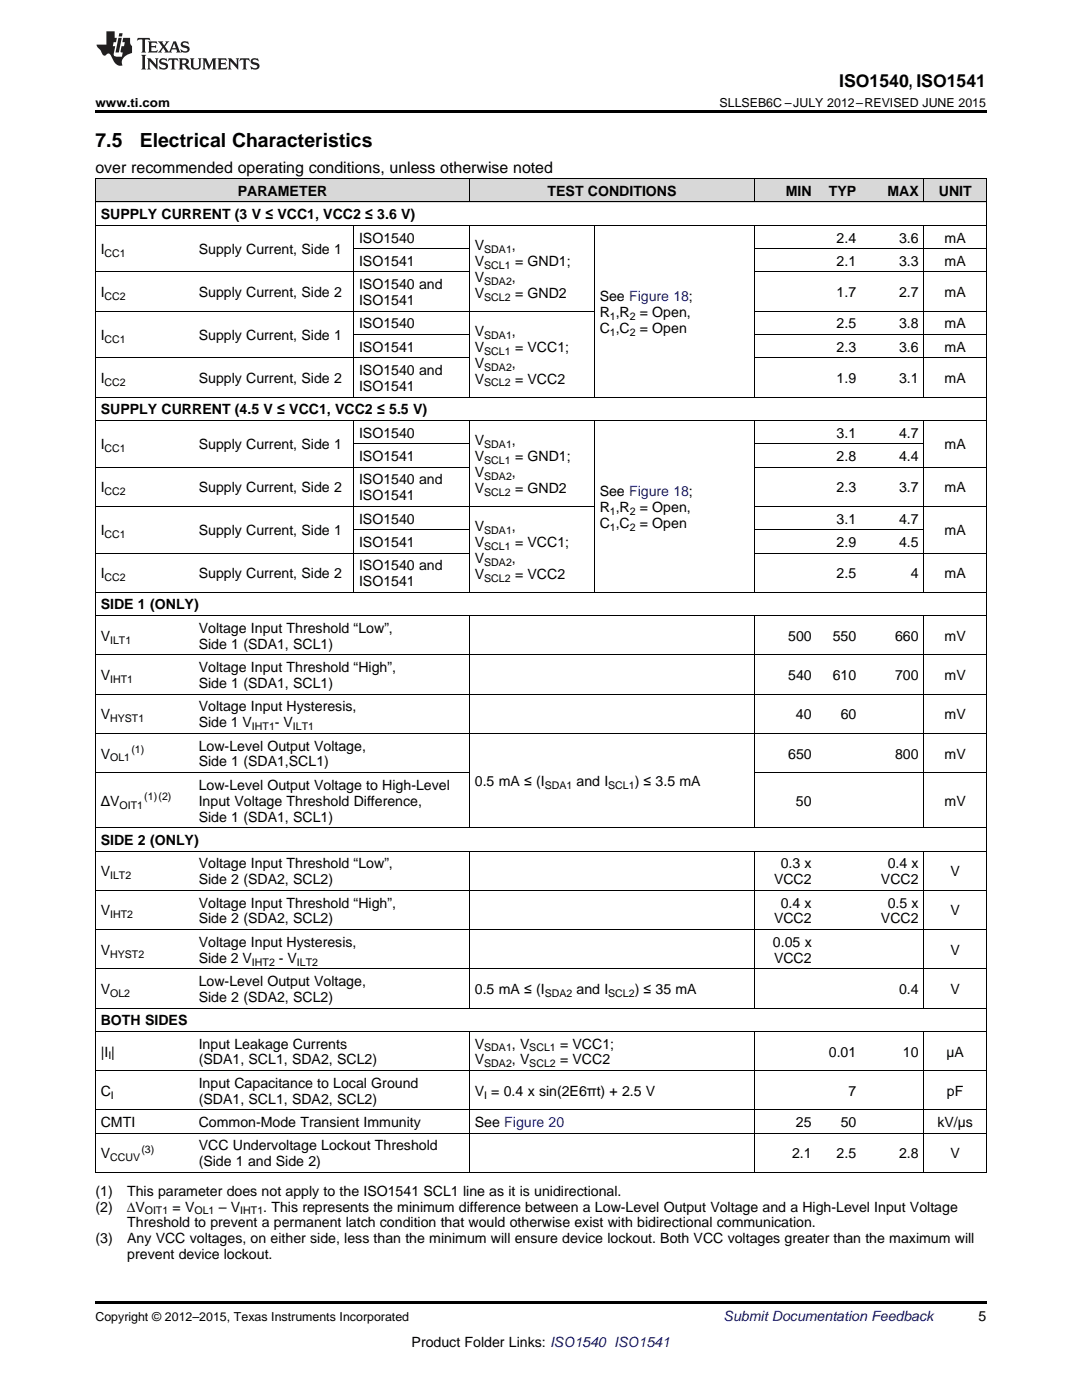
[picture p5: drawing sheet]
<svg xmlns="http://www.w3.org/2000/svg" width="216mm" height="279mm" viewBox="0 0 216 279" stroke-linecap="round" stroke-linejoin="round" font-family="sans-serif">
<defs><g id="words">
<g font-size="3.9">
<text x="19" y="29.3">7.5</text>
<text x="27.9" y="29.3">Electrical Characteristics</text>
</g>
<text font-size="3.5" x="167.5" y="17.3">ISO1540, ISO1541</text>
<text font-size="3.2" x="19" y="34.4">over recommended operating conditions, unless otherwise noted</text>
<g font-size="2.8">
<text x="47.4" y="39.1">PARAMETER</text>
<text x="109.3" y="39.1">TEST CONDITIONS</text>
<text x="156.8" y="39.1">MIN</text>
<text x="165.4" y="39.1">TYP</text>
<text x="177.1" y="39.1">MAX</text>
<text x="187.3" y="39.1">UNIT</text>
<text x="20.1" y="43.7">SUPPLY CURRENT (3 V ≤ VCC1, VCC2 ≤ 3.6 V)</text>
<text x="20.1" y="50.7">I</text>
<text x="39.7" y="50.7">Supply Current, Side 1</text>
<text x="71.6" y="48.4">ISO1540</text>
<text x="71.6" y="53.1">ISO1541</text>
<text x="94.8" y="49.9">V</text>
<text x="94.8" y="53.1">V</text>
<text x="102.2" y="49.9">,</text>
<text x="102.8" y="53.1">= GND1;</text>
<text x="166.9" y="48.4">2.4</text>
<text x="166.9" y="53.1">2.1</text>
<text x="179.4" y="48.4">3.6</text>
<text x="179.4" y="53.1">3.3</text>
<text x="188.5" y="48.4">mA</text>
<text x="188.5" y="53.1">mA</text>
<text x="20.1" y="59.3">I</text>
<text x="39.7" y="59.3">Supply Current, Side 2</text>
<text x="71.6" y="57.7">ISO1540 and</text>
<text x="94.8" y="56.2">V</text>
<text x="94.8" y="59.4">V</text>
<text x="102.2" y="56.2">,</text>
<text x="102.8" y="59.4">= GND2</text>
<text x="166.9" y="59.3">1.7</text>
<text x="179.4" y="59.3">2.7</text>
<text x="188.5" y="59.3">mA</text>
<text x="71.6" y="60.9">ISO1541</text>
<text x="71.6" y="65.5">ISO1540</text>
<text x="119.7" y="60">See Figure 18;</text>
<text x="119.7" y="63.2">R ,R</text>
<text x="127.7" y="63.2">= Open,</text>
<text x="166.9" y="65.5">2.5</text>
<text x="179.4" y="65.5">3.8</text>
<text x="188.5" y="65.5">mA</text>
<text x="20.1" y="67.9">I</text>
<text x="39.7" y="67.9">Supply Current, Side 1</text>
<text x="71.6" y="70.2">ISO1541</text>
<text x="94.8" y="67">V</text>
<text x="94.8" y="70.2">V</text>
<text x="102.2" y="67">,</text>
<text x="102.8" y="70.2">= VCC1;</text>
<text x="119.7" y="66.4">C ,C</text>
<text x="127.7" y="66.4">= Open</text>
<text x="166.9" y="70.2">2.3</text>
<text x="179.4" y="70.2">3.6</text>
<text x="188.5" y="70.2">mA</text>
<text x="20.1" y="76.4">I</text>
<text x="39.7" y="76.4">Supply Current, Side 2</text>
<text x="71.6" y="74.9">ISO1540 and</text>
<text x="94.8" y="73.4">V</text>
<text x="94.8" y="76.6">V</text>
<text x="102.2" y="73.4">,</text>
<text x="102.8" y="76.6">= VCC2</text>
<text x="166.9" y="76.4">1.9</text>
<text x="179.4" y="76.4">3.1</text>
<text x="188.5" y="76.4">mA</text>
<text x="20.1" y="82.7">SUPPLY CURRENT (4.5 V ≤ VCC1, VCC2 ≤ 5.5 V)</text>
<text x="71.6" y="78">ISO1541</text>
<text x="20.1" y="89.7">I</text>
<text x="39.7" y="89.7">Supply Current, Side 1</text>
<text x="71.6" y="87.3">ISO1540</text>
<text x="94.8" y="88.8">V</text>
<text x="102.2" y="88.8">,</text>
<text x="166.9" y="87.3">3.1</text>
<text x="179.4" y="87.3">4.7</text>
<text x="188.5" y="89.7">mA</text>
<text x="71.6" y="92">ISO1541</text>
<text x="94.8" y="92">V</text>
<text x="94.8" y="95.2">V</text>
<text x="102.2" y="95.2">,</text>
<text x="102.8" y="92">= GND1;</text>
<text x="166.9" y="92">2.8</text>
<text x="179.4" y="92">4.4</text>
<text x="20.1" y="98.2">I</text>
<text x="39.7" y="98.2">Supply Current, Side 2</text>
<text x="71.6" y="96.7">ISO1540 and</text>
<text x="71.6" y="99.8">ISO1541</text>
<text x="94.8" y="98.4">V</text>
<text x="102.8" y="98.4">= GND2</text>
<text x="119.7" y="99">See Figure 18;</text>
<text x="166.9" y="98.2">2.3</text>
<text x="179.4" y="98.2">3.7</text>
<text x="188.5" y="98.2">mA</text>
<text x="20.1" y="106.8">I</text>
<text x="39.7" y="106.8">Supply Current, Side 1</text>
<text x="71.6" y="104.5">ISO1540</text>
<text x="94.8" y="106">V</text>
<text x="102.2" y="106">,</text>
<text x="119.7" y="102.2">R ,R</text>
<text x="119.7" y="105.3">C ,C</text>
<text x="127.7" y="102.2">= Open,</text>
<text x="127.7" y="105.3">= Open</text>
<text x="166.9" y="104.5">3.1</text>
<text x="179.4" y="104.5">4.7</text>
<text x="188.5" y="106.8">mA</text>
<text x="71.6" y="109.1">ISO1541</text>
<text x="71.6" y="113.8">ISO1540 and</text>
<text x="94.8" y="109.1">V</text>
<text x="94.8" y="112.3">V</text>
<text x="102.2" y="112.3">,</text>
<text x="102.8" y="109.1">= VCC1;</text>
<text x="166.9" y="109.1">2.9</text>
<text x="179.4" y="109.1">4.5</text>
<text x="20.1" y="115.4">I</text>
<text x="39.7" y="115.4">Supply Current, Side 2</text>
<text x="71.6" y="117">ISO1541</text>
<text x="94.8" y="115.5">V</text>
<text x="102.8" y="115.5">= VCC2</text>
<text x="166.9" y="115.4">2.5</text>
<text x="181.8" y="115.4">4</text>
<text x="188.5" y="115.4">mA</text>
<text x="20.1" y="121.6">SIDE 1 (ONLY)</text>
<text x="20.1" y="127.9">V</text>
<text x="39.7" y="126.3">Voltage Input Threshold “Low”,</text>
<text x="39.7" y="129.5">Side 1 (SDA1, SCL1)</text>
<text x="157.3" y="127.9">500</text>
<text x="166.2" y="127.9">550</text>
<text x="178.6" y="127.9">660</text>
<text x="188.5" y="127.9">mV</text>
<text x="20.1" y="135.7">V</text>
<text x="39.7" y="134.1">Voltage Input Threshold “High”,</text>
<text x="39.7" y="137.3">Side 1 (SDA1, SCL1)</text>
<text x="157.3" y="135.7">540</text>
<text x="166.2" y="135.7">610</text>
<text x="178.6" y="135.7">700</text>
<text x="188.5" y="135.7">mV</text>
<text x="20.1" y="143.5">V</text>
<text x="39.7" y="142">Voltage Input Hysteresis,</text>
<text x="158.8" y="143.5">40</text>
<text x="167.7" y="143.5">60</text>
<text x="188.5" y="143.5">mV</text>
<text x="39.7" y="145.1">Side 1 V</text>
<text x="39.7" y="149.8">Low-Level Output Voltage,</text>
<text x="54.9" y="145.1">- V</text>
<text x="20.1" y="151.4">V</text>
<text x="39.7" y="153">Side 1 (SDA1,SCL1)</text>
<text x="157.3" y="151.4">650</text>
<text x="178.6" y="151.4">800</text>
<text x="188.5" y="151.4">mV</text>
<text x="20.1" y="160.8">ΔV</text>
<text x="39.7" y="157.6">Low-Level Output Voltage to High-Level</text>
<text x="39.7" y="160.8">Input Voltage Threshold Difference,</text>
<text x="94.8" y="156.9">0.5 mA ≤ (I</text>
<text x="115" y="156.9">and I</text>
<text x="126.6" y="156.9">) ≤ 3.5 mA</text>
<text x="158.8" y="160.8">50</text>
<text x="188.5" y="160.8">mV</text>
<text x="39.7" y="164">Side 1 (SDA1, SCL1)</text>
<text x="20.1" y="168.6">SIDE 2 (ONLY)</text>
<text x="39.7" y="173.3">Voltage Input Threshold “Low”,</text>
<text x="155.8" y="173.3">0.3 x</text>
<text x="177.1" y="173.3">0.4 x</text>
<text x="20.1" y="174.9">V</text>
<text x="39.7" y="176.5">Side 2 (SDA2, SCL2)</text>
<text x="154.4" y="176.5">VCC2</text>
<text x="175.8" y="176.5">VCC2</text>
<text x="189.7" y="174.9">V</text>
<text x="20.1" y="182.7">V</text>
<text x="39.7" y="181.1">Voltage Input Threshold “High”,</text>
<text x="39.7" y="184.3">Side 2 (SDA2, SCL2)</text>
<text x="154.4" y="184.3">VCC2</text>
<text x="155.8" y="181.1">0.4 x</text>
<text x="175.8" y="184.3">VCC2</text>
<text x="177.1" y="181.1">0.5 x</text>
<text x="189.7" y="182.7">V</text>
<text x="20.1" y="190.5">V</text>
<text x="39.7" y="188.9">Voltage Input Hysteresis,</text>
<text x="154.2" y="188.9">0.05 x</text>
<text x="189.7" y="190.5">V</text>
<text x="39.7" y="192.1">Side 2 V</text>
<text x="39.7" y="196.8">Low-Level Output Voltage,</text>
<text x="55.6" y="192.1">- V</text>
<text x="154.4" y="192.1">VCC2</text>
<text x="20.1" y="198.4">V</text>
<text x="39.7" y="200">Side 2 (SDA2, SCL2)</text>
<text x="94.8" y="198.4">0.5 mA ≤ (I</text>
<text x="115" y="198.4">and I</text>
<text x="126.6" y="198.4">) ≤ 35 mA</text>
<text x="179.4" y="198.4">0.4</text>
<text x="189.7" y="198.4">V</text>
<text x="20.1" y="204.6">BOTH SIDES</text>
<text x="39.7" y="209.3">Input Leakage Currents</text>
<text x="94.8" y="209.3">V</text>
<text x="102.2" y="209.3">, V</text>
<text x="111.8" y="209.3">= VCC1;</text>
<text x="20.1" y="210.9">|I |</text>
<text x="39.7" y="212.4">(SDA1, SCL1, SDA2, SCL2)</text>
<text x="94.8" y="212.4">V</text>
<text x="102.2" y="212.4">, V</text>
<text x="111.8" y="212.4">= VCC2</text>
<text x="165.4" y="210.9">0.01</text>
<text x="180.2" y="210.9">10</text>
<text x="188.8" y="210.9">µA</text>
<text x="20.1" y="218.7">C</text>
<text x="39.7" y="217.1">Input Capacitance to Local Ground</text>
<text x="39.7" y="220.3">(SDA1, SCL1, SDA2, SCL2)</text>
<text x="94.8" y="218.7">V = 0.4 x sin(2E6πt) + 2.5 V</text>
<text x="169.3" y="218.7">7</text>
<text x="188.9" y="218.7">pF</text>
<text x="20.1" y="224.9">CMTI</text>
<text x="39.7" y="224.9">Common-Mode Transient Immunity</text>
<text x="94.8" y="224.9">See Figure 20</text>
<text x="158.8" y="224.9">25</text>
<text x="167.7" y="224.9">50</text>
<text x="187" y="224.9">kV/µs</text>
<text x="20.1" y="231.2">V</text>
<text x="39.7" y="229.6">VCC Undervoltage Lockout Threshold</text>
<text x="39.7" y="232.8">(Side 1 and Side 2)</text>
<text x="158" y="231.2">2.1</text>
<text x="166.9" y="231.2">2.5</text>
<text x="179.4" y="231.2">2.8</text>
<text x="189.7" y="231.2">V</text>
<text x="19" y="238.6">(1)</text>
<text x="25.4" y="238.6">This parameter does not apply to the ISO1541 SCL1 line as it is unidirectional.</text>
<text x="19" y="241.8">(2)</text>
<text x="25.3" y="241.8">∆V</text>
<text x="25.4" y="245">Threshold to prevent a permanent latch condition that would otherwise exist with bidirectional communication.</text>
<text x="34.4" y="241.8">= V</text>
<text x="43.6" y="241.8">– V</text>
<text x="52.5" y="241.8">. This represents the minimum difference between a Low-Level Output Voltage and a High-Level Input Voltage</text>
<text x="19" y="248.1">(3)</text>
<text x="25.4" y="248.1">Any VCC voltages, on either side, less than the minimum will ensure device lockout. Both VCC voltages greater than the maximum will</text>
<text x="25.4" y="251.3">prevent device lockout.</text>
<text x="195.3" y="263.6">5</text>
<text x="82.1" y="268.9">Product Folder Links: ISO1540 ISO1541</text>
</g>
<text font-size="2.8" fill="#0000c8" x="144.4" y="263.6">Submit Documentation Feedback</text>
<g font-size="2.5">
<text x="19" y="21.4">www.ti.com</text>
<text x="143.6" y="21.4">SLLSEB6C –JULY 2012–REVISED JUNE 2015</text>
<text x="19" y="263.6">Copyright © 2012–2015, Texas Instruments Incorporated</text>
</g>
<g font-size="2.1">
<text x="20.9" y="51.3">CC1</text>
<text x="96.6" y="50.4">SDA1</text>
<text x="96.6" y="53.6">SCL1</text>
<text x="20.9" y="59.9">CC2</text>
<text x="96.6" y="56.8">SDA2</text>
<text x="96.6" y="60">SCL2</text>
<text x="121.7" y="63.8">1</text>
<text x="125.7" y="63.8">2</text>
<text x="20.9" y="68.4">CC1</text>
<text x="96.6" y="67.6">SDA1</text>
<text x="96.6" y="70.8">SCL1</text>
<text x="121.7" y="67">1</text>
<text x="125.7" y="67">2</text>
<text x="20.9" y="77">CC2</text>
<text x="96.6" y="73.9">SDA2</text>
<text x="96.6" y="77.1">SCL2</text>
<text x="96.6" y="89.4">SDA1</text>
<text x="20.9" y="90.2">CC1</text>
<text x="96.6" y="92.6">SCL1</text>
<text x="96.6" y="95.7">SDA2</text>
<text x="20.9" y="98.8">CC2</text>
<text x="96.6" y="98.9">SCL2</text>
<text x="20.9" y="107.4">CC1</text>
<text x="96.6" y="106.5">SDA1</text>
<text x="121.7" y="102.7">1</text>
<text x="121.7" y="105.9">1</text>
<text x="125.7" y="102.7">2</text>
<text x="125.7" y="105.9">2</text>
<text x="96.6" y="109.7">SCL1</text>
<text x="96.6" y="112.9">SDA2</text>
<text x="20.9" y="116">CC2</text>
<text x="96.6" y="116.1">SCL2</text>
<text x="22" y="128.4">ILT1</text>
<text x="22" y="136.3">IHT1</text>
<text x="22" y="144.1">HYST1</text>
<text x="50.3" y="145.7">IHT1</text>
<text x="58.5" y="145.7">ILT1</text>
<text x="22" y="151.9">OL1</text>
<text x="26.2" y="150.2">(1)</text>
<text x="23.8" y="161.4">OIT1</text>
<text x="28.8" y="159.7">(1)(2)</text>
<text x="108.7" y="157.4">SDA1</text>
<text x="121.4" y="157.4">SCL1</text>
<text x="22" y="175.4">ILT2</text>
<text x="22" y="183.3">IHT2</text>
<text x="22" y="191.1">HYST2</text>
<text x="50.3" y="192.7">IHT2</text>
<text x="59.2" y="192.7">ILT2</text>
<text x="22" y="198.9">OL2</text>
<text x="108.7" y="198.9">SDA2</text>
<text x="121.4" y="198.9">SCL2</text>
<text x="96.6" y="209.8">SDA1</text>
<text x="105.6" y="209.8">SCL1</text>
<text x="21.6" y="211.4">I</text>
<text x="96.6" y="213">SDA2</text>
<text x="105.6" y="213">SCL2</text>
<text x="22.1" y="219.3">I</text>
<text x="96.6" y="219.3">I</text>
<text x="22" y="231.7">CCUV</text>
<text x="28.2" y="230">(3)</text>
<text x="28.9" y="242.4">OIT1</text>
<text x="38.8" y="242.4">OL1</text>
<text x="47.9" y="242.4">IHT1</text>
</g>
</g></defs>
<g fill="#d8d8d8">
<path d="M19 35.7h19.6v4.7h-19.6z"/>
<path d="M38.6 35.7h32v4.7h-32z"/>
<path d="M70.6 35.7h23.1v4.7h-23.1z"/>
<path d="M93.7 35.7h24.9v4.7h-24.9z"/>
<path d="M118.6 35.7h32v4.7h-32z"/>
<path d="M150.6 35.7h12.5v4.7h-12.5z"/>
<path d="M163.1 35.7h8.8v4.7h-8.8z"/>
<path d="M171.9 35.7h12.5v4.7h-12.5z"/>
<path d="M184.4 35.7h12.4v4.7h-12.4z"/>
</g>
<path d="M19 22h177.8v.5h-177.8zM19 234h.2zM70.5 234h.1zM93.6 234h.1zM118.5 234h.1zM171.8 234h.1zM184.3 234h.1zM196.7 234h.1zM19 259.7h177.8v.5h-177.8z" fill="#000"/>
<g fill="none" stroke="#000" stroke-width=".2">
<path d="M19 35.6l177.8 .1v198.3M19.1 35.7v198.3M93.6 35.7v4.7M150.5 35.7v4.7M184.3 35.7v4.7M19 54.3h74.7M19 45h177.8M19 40.3h177.8M70.5 45v34.3M70.6 49.6h23.1M93.6 45v34.3M118.6 45v34.3"/>
<path d="M150.5 45v34.3M150.6 54.3h46.2M150.6 49.6h46.2M184.3 45v34.3M19 79.3h177.8M19 71.4h74.7M19 62.1h99.6M70.6 66.8h23.1M150.6 71.4h46.2M150.6 66.8h46.2M150.6 62.1h46.2M19 93.2h74.7"/>
<path d="M19 83.9h177.8M70.5 83.9v34.4M70.6 88.6h23.1M93.6 83.9v34.4M118.6 83.9v34.4M150.5 83.9v34.4M150.6 93.2h46.2M150.6 88.6h33.8M184.3 83.9v34.4M19 118.2h177.8M19 110.4h74.7M19 101.1h99.6"/>
<path d="M70.6 105.7h23.1M150.6 110.4h46.2M150.6 105.7h33.8M150.6 101.1h46.2M19 138.5h177.8M19 130.7h177.8M19 122.9h177.8M93.6 122.9v42.3M150.5 122.9v42.3M184.3 122.9v42.3M19 154.2h74.7M19 146.3h177.8"/>
<path d="M150.6 154.2h46.2M19 177.7h177.8M19 169.8h177.8M19 165.2h177.8M93.6 169.9v31.3M150.5 169.9v31.3M184.3 169.9v31.3M19 193.3h177.8M19 185.5h177.8M19 213.7h177.8M19 205.8h177.8M19 201.2h177.8"/>
<path d="M93.6 205.8v28.2M150.5 205.8v28.2M184.3 205.8v28.2M19 234h177.8M19 226.1h177.8M19 221.5h177.8"/>
</g>
<g fill="#231f20">
<path d="M27.5 7.6l-.1 .5 .4-.2h.6v.1v2.1l-.2 .4h1l-.3-.4v-2.1l.1-.1h.5l.5 .2-.2-.5zM29.5 8.3l.2 .3v1.5l-.2 .4h1.8l.2-.6a1.04 1.04 0 0 1-1.3 .2v-.7h.6l.3 .2v-.6l-.3 .2h-.6v-.6l.8-.1 .4 .3-.2-.5zM31.5 8.3l.9 1.1-.9 1.1h.8l-.2-.2 .5-.7 .4 .7-.2 .2h1.5l-.1-.2 .1-.4h.9l.1 .4-.2 .2h1l-.3-.3-.7-1.9h-.5l-.9 2-.8-1 .9-1h-.8l.1 .3-.3 .5-.4-.6 .2-.2zM34.7 8.6l.4 1h-.7zM36.3 8.4a.63 .63 0 0 0-.2 .7 .63 .63 0 0 0 .6 .4l.6 .2 .1 .2a.75 .75 0 0 1-.7 .4 .75 .75 0 0 1-.6-.5l.1 .7 .1-.1a1.11 1.11 0 0 0 1.5-.6 1.13 1.13 0 0 0-1.2-.8l-.1-.4a1.04 1.04 0 0 1 1.2 .2l-.2-.5-.1 .1-.5-.2zM28.2 10.9l.2 .4v2.2l-.2 .4h1l-.3-.4v-2.2l.3-.4zM29.3 11.6l.3 .4v1.5l-.3 .4h.8l-.2-.4v-1.3l1.5 1.7v-1.9l.2-.4h-.7l.2 .4v.9l-1.1-1.3zM32 11.8a.62 .62 0 0 0-.2 .7 .62 .62 0 0 0 .6 .4l.6 .1 .1 .3a.76 .76 0 0 1-.7 .3 .76 .76 0 0 1-.6-.4l.1 .7 .1-.1a1.11 1.11 0 0 0 1.5-.6 1.13 1.13 0 0 0-1.2-.8l-.1-.4a1.04 1.04 0 0 1 1.2 .2l-.2-.6-.1 .1-.5-.1zM33.7 11.6l-.2 .6a.61 .61 0 0 1 .8-.3v1.6l-.2 .4h.9l-.2-.4v-1.6a.63 .63 0 0 1 .8 .3l-.2-.6zM35.6 11.6l.3 .4v1.5l-.3 .4h1l-.2-.2v-.8l.5 .2a.76 .76 0 0 0 1.2 .7l-1-1a.58 .58 0 0 0 .6-.5 .58 .58 0 0 0-.5-.6zM36.4 11.9h.1a.45 .45 0 0 1 .5 .1 .45 .45 0 0 1 .1 .5l-.7 .2zM37.9 11.6l.2 .2a2.17 2.17 0 0 0 .3 1.9 .99 .99 0 0 0 1.6-.6v-1.1l.2-.4h-.7l.2 .2a1.92 1.92 0 0 1-.2 1.8 .6 .6 0 0 1-.9-.5v-1.1l.2-.4zM40.4 11.6l.2 .4v1.5l-.2 .4h.7l-.2-.4v-1.4l.8 1.8 .8-1.8v1.4l-.2 .4h.9l-.2-.4v-1.5l.2-.4h-.8l-.6 1.5-.6-1.5zM43.4 11.6l.2 .4v1.5l-.2 .4h1.8l.2-.6a1.04 1.04 0 0 1-1.3 .1v-.6h.5l.4 .2v-.6l-.4 .2h-.5v-.7h.8l.3 .3-.1-.6zM45.5 11.6l.2 .4v1.5l-.2 .4h.7l-.2-.4v-1.3l1.5 1.7v-1.9l.2-.4h-.7l.2 .4v.9l-1.1-1.3zM47.9 11.6l-.1 .6a.61 .61 0 0 1 .8-.3v1.6l-.3 .4h1l-.3-.4 .1-1.6a.63 .63 0 0 1 .7 .3l-.1-.6zM50.2 11.8a.62 .62 0 0 0-.2 .7 .62 .62 0 0 0 .6 .4l.6 .1 .2 .3a.76 .76 0 0 1-.8 .3 .76 .76 0 0 1-.6-.4l.1 .7 .2-.1a1.11 1.11 0 0 0 1.5-.6 1.13 1.13 0 0 0-1.3-.8l-.1-.4a1.04 1.04 0 0 1 1.2 .2l-.1-.6-.2 .1-.5-.1z"/>
<path d="M21.2 6.3v2.6h-1.9l.1 .4 .7 .9a.91 .91 0 0 0 1 .8 .56 .56 0 0 1 .5-.3 .56 .56 0 0 1 .5 .3l.4 .8a1.53 1.53 0 0 0 1.9 1.2 1.54 1.54 0 0 1 1-2.1l.9-.3v-1.4a1.52 1.52 0 0 1-.3-1.6h-1.4l-.2 .8h.5l-.2 .8h-.4l-.2 1v.2l.4 .1-.2 .8a1.93 1.93 0 0 1-1.6-.3l.3-1.8h-.5l.2-.8h.4l.2-.8h-.4v-1.3zM23.6 7.6l-.6 2.9h.7l.6-2.9zM23.8 6.6l-.1 .7h.6l.2-.7z"/>
</g>
<use href="#words"/>
</svg>
